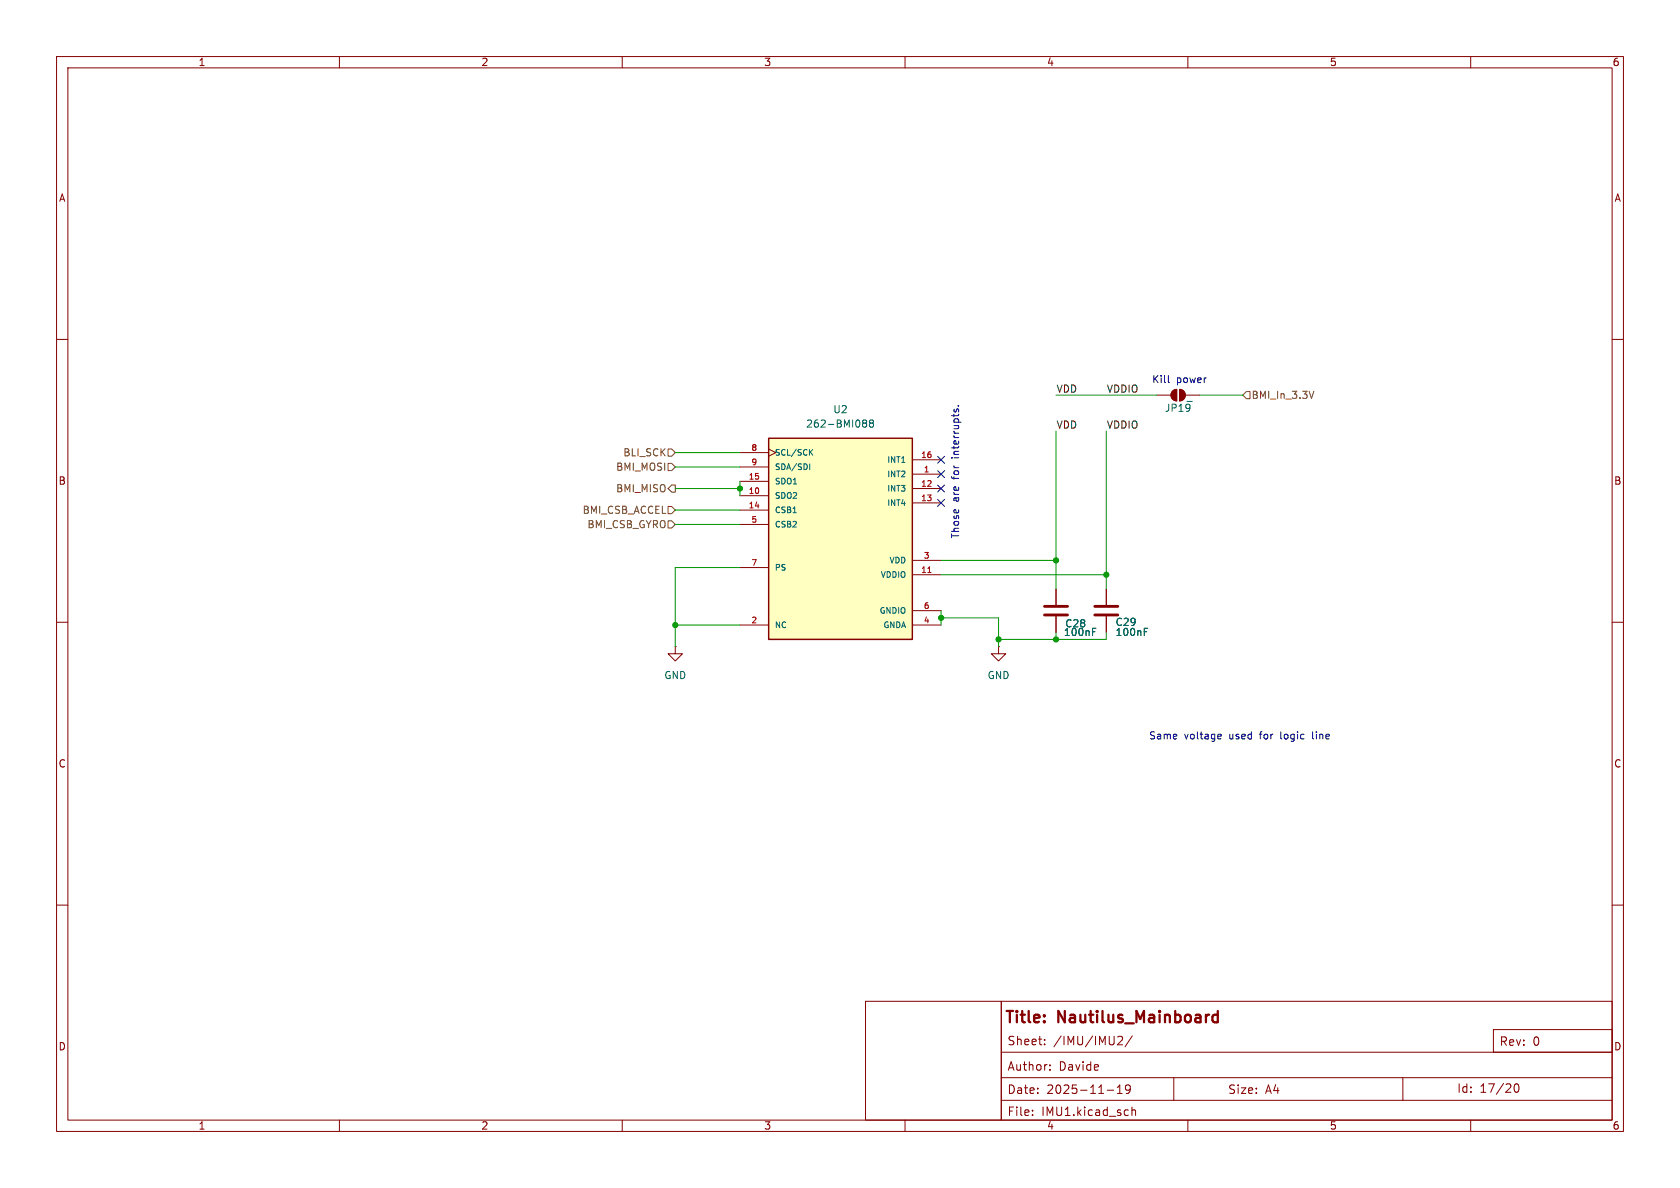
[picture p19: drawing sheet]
<svg xmlns="http://www.w3.org/2000/svg" width="297mm" height="210mm" viewBox="0 0 297 210" stroke-linecap="round" stroke-linejoin="round" font-family="sans-serif">
<defs><g id="words">
<g font-size="2.8" fill="#840000">
<text x="177.5" y="181.4">Title:</text>
<text x="187.2" y="181.4">Nautilus_Mainboard</text>
</g>
<g font-size="2.1" fill="#840000">
<text x="178" y="185">Sheet:</text>
<text x="186.2" y="185">/IMU/IMU2/</text>
<text x="265" y="185.1">Rev:</text>
<text x="270.9" y="185.1">0</text>
<text x="178" y="189.5">Author:</text>
<text x="187.2" y="189.5">Davide</text>
<text x="178" y="193.6">Date:</text>
<text x="178" y="197.5">File:</text>
<text x="184.1" y="197.5">IMU1.kicad_sch</text>
<text x="185" y="193.6">2025-11-19</text>
<text x="217" y="193.6">Size:</text>
<text x="223.7" y="193.6">A4</text>
<text x="257.5" y="193.4">Id:</text>
<text x="261.6" y="193.4">17/20</text>
</g>
<g font-size="1.8" fill="#840000">
<text x="35" y="11.9">1</text>
<text x="85" y="11.9">2</text>
<text x="135" y="11.9">3</text>
<text x="185" y="11.9">4</text>
<text x="235" y="11.9">5</text>
<text x="285" y="11.9">6</text>
<text x="10.3" y="35.9">A</text>
<text x="285.3" y="35.9">A</text>
<text x="10.3" y="85.9">B</text>
<text x="285.3" y="85.9">B</text>
<text x="10.3" y="135.9">C</text>
<text x="285.3" y="135.9">C</text>
<text x="10.3" y="185.9">D</text>
<text x="285.3" y="185.9">D</text>
<text x="35" y="199.9">1</text>
<text x="85" y="199.9">2</text>
<text x="135" y="199.9">3</text>
<text x="185" y="199.9">4</text>
<text x="235" y="199.9">5</text>
<text x="285" y="199.9">6</text>
</g>
<g font-size="1.8" fill="#0f0f0f">
<text x="186.7" y="69.5">VDD</text>
<text x="195.6" y="69.5">VDDIO</text>
<text x="186.7" y="75.9">VDD</text>
<text x="195.6" y="75.9">VDDIO</text>
</g>
<g font-size="1.8" fill="#0000c2">
<text x="203.6" y="67.9">Kill</text>
<text x="208" y="67.9">power</text>
<text x="169.8" y="80.7" transform="rotate(-90 169.8 80.7)">interrupts.</text>
<text x="169.8" y="88.7" transform="rotate(-90 169.8 88.7)">are</text>
<text x="169.8" y="84.6" transform="rotate(-90 169.8 84.6)">for</text>
<text x="169.8" y="95.3" transform="rotate(-90 169.8 95.3)">Those</text>
<text x="203" y="130.9">Same</text>
<text x="209.4" y="130.9">voltage</text>
<text x="217.4" y="130.9">used</text>
<text x="223" y="130.9">for</text>
<text x="226.8" y="130.9">logic</text>
<text x="232.7" y="130.9">line</text>
</g>
<g font-size="1.8" fill="#006464">
<text x="209.4" y="71.7">-</text>
<text x="142.4" y="75.8">262-BMI088</text>
<text x="147.2" y="73.3">U2</text>
<text x="205.9" y="73">JP19</text>
<text x="188" y="112.6">100nF</text>
<text x="188.2" y="111.1">C28</text>
<text x="197.1" y="112.6">100nF</text>
<text x="197.1" y="110.8">C29</text>
<text x="117.3" y="120.2">GND</text>
<text x="174.5" y="120.2">GND</text>
</g>
<g font-size="1.8" fill="#725600">
<text x="221.2" y="70.7">BMI_In_3.3V</text>
<text x="108.8" y="83.4">BMI_MOSI</text>
<text x="110.1" y="80.9">BLI_SCK</text>
<text x="108.8" y="87.2">BMI_MISO</text>
<text x="102.9" y="91">BMI_CSB_ACCEL</text>
<text x="103.7" y="93.6">BMI_CSB_GYRO</text>
</g>
<g font-size="1.4" fill="#a90000">
<text x="132.7" y="79.8">8</text>
<text x="132.7" y="82.3">9</text>
<text x="162.7" y="81">16</text>
<text x="163.2" y="83.6">1</text>
<text x="132.3" y="84.8">15</text>
<text x="132.3" y="87.4">10</text>
<text x="132.3" y="89.9">14</text>
<text x="162.7" y="86.1">12</text>
<text x="162.7" y="88.6">13</text>
<text x="132.7" y="92.5">5</text>
<text x="132.7" y="100.1">7</text>
<text x="162.7" y="101.3">11</text>
<text x="163.2" y="98.8">3</text>
<text x="163.2" y="107.7">6</text>
<text x="132.7" y="110.2">2</text>
<text x="163.2" y="110.2">4</text>
</g>
<g font-size="1.4" fill="#006464">
<text x="136.9" y="80.7">SCL/SCK</text>
<text x="136.9" y="83.3">SDA/SDI</text>
<text x="156.7" y="82">INT1</text>
<text x="136.9" y="85.8">SDO1</text>
<text x="136.9" y="88.4">SDO2</text>
<text x="156.7" y="84.6">INT2</text>
<text x="156.7" y="87.1">INT3</text>
<text x="156.7" y="89.6">INT4</text>
<text x="136.9" y="90.9">CSB1</text>
<text x="136.9" y="93.4">CSB2</text>
<text x="136.9" y="101.1">PS</text>
<text x="157.1" y="99.8">VDD</text>
<text x="155.6" y="102.3">VDDIO</text>
<text x="136.9" y="111.2">NC</text>
<text x="155.4" y="108.7">GNDIO</text>
<text x="156.1" y="111.2">GNDA</text>
</g>
</g></defs>
<g fill="none" stroke="#840000" stroke-width=".18">
<path d="M10 10h277v190h-277zM12 12h273v186h-273zM60 10v2M110 10v2M160 10v2M210 10v2M260 10v2M10 60h2M204.5 69.9h2.5M207.3 69.1l.7-.3v2.1a1.02 1.02 0 0 1-.9-.7 1.02 1.02 0 0 1 .2-1.1zM208.5 68.8a1.02 1.02 0 0 1 1 1.1 1.02 1.02 0 0 1-1 1zM209.5 69.9h2.6"/>
<path d="M285 60h2M10 110h2M176.5 114.3v1.3h1.3l-1.3 1.2-1.2-1.2h1.2M176.5 114.3h.1M186.7 104.1v2.8M186.7 109v2.8M195.6 104.1v2.8M195.6 109v2.8M285 110h2M10 160h2M153 177h24v21h-24zM177 177h108v21h-108z"/>
<path d="M285 160h2M60 198v2M110 198v2M160 198v2M177 194.5h108M177 190.5h108M177 186h108M182.5 197v.2M182.5 196.3v.1M184.7 184.6v.1M184.7 183.8v.1M185.6 189v.2"/>
<path d="M185.6 188.3v.1M195.7 192.7h1.2M197.5 193.3h.9M197.5 192.2l.5-.4v1.5M197.6 183.3l.6-.1 .2 .1 .1 .3-1 1.1h1M199.8 192.4l-.3 .3h-.3l-.2-.3 .1-.5 .4-.1 .2 .1a.99 .99 0 0 1-.3 1.4h-.3M200.1 195.7v1.5M200.1 196.3l.2-.1 .4 .1 .1 .9M200.2 183.1l-1.3 2M207.5 190.5v4M210 198v2M248 190.5v4"/>
<path d="M260 198v2M264 182h21v4h-21zM267.8 191.7l.2-.1a.81 .81 0 0 1 .6 .6 .81 .81 0 0 1-.3 .8l-.1 .1a.81 .81 0 0 1-.4-1.4z"/>
</g>
<path d="M214.5 179.5l.2-.1 .6 .1M215.3 178.7v2M214.5 180.6l.2 .1 .6-.1" fill="none" stroke="#840000" stroke-width=".4"/>
<path d="M184.7 107.2h4M184.7 108.7h4M193.5 107.2h4.1M193.5 108.7h4.1" fill="none" stroke="#840000" stroke-width=".51"/>
<path d="M209.8 71h1M193.2 111.7h.4M193.2 111.1h.6M202.3 111.7h.4M202.3 111.1h.6" fill="none" stroke="#006464" stroke-width=".18"/>
<g fill="#840000" stroke="#840000" stroke-width=".18">
<path d="M207.3 69.1l.7-.3v2.1a1.02 1.02 0 0 1-.9-.7 1.02 1.02 0 0 1 .2-1.1z"/>
<path d="M208.5 68.8a1.02 1.02 0 0 1 1 1.1 1.02 1.02 0 0 1-1 1z"/>
</g>
<path d="M135.9 77.5h25.4v35.5h-25.4z" fill="#ffffc2"/>
<path d="M135.9 77.5h25.4v35.5h-25.4z" fill="none" stroke="#840000" stroke-width=".25"/>
<g fill="none" stroke="#840000" stroke-width=".18">
<path d="M135.9 79.4l1.3 .6-1.3 .6M130.8 80h5.1M130.8 82.6h5.1M130.8 85.1h5.1M130.8 87.6h5.1M130.8 90.2h5.1M130.8 92.7h5.1M161.3 81.3h5.1M161.3 83.8h5.1M161.3 86.4h5.1M161.3 88.9h5.1M161.3 99.1h5.1"/>
<path d="M119.4 114.3v1.3h1.2l-1.2 1.2-1.3-1.2h1.3M119.4 114.3h.1M130.8 100.3h5.1M130.8 110.5h5.1M161.3 110.5h5.1M161.3 108h5.1M161.3 101.6h5.1M186.7 104.1v2.8M186.7 109v2.8M195.6 104.1v2.8M195.6 109v2.8"/>
</g>
<g fill="none" stroke="#006464" stroke-width=".18">
<path d="M143.2 79.9l.5 .6M143.7 79.5l-.6 .5M152.6 74.7l.1 .1M152.6 74.4l.1-.2 .4 .1 .1 .2-.2 .3M152.7 74.8h.3M152.7 74.8l-.1 .1M153 74.8l.2 .2v.4l-.2 .1-.4-.1M153.9 74.8l-.2-.3 .2-.3h.3l.2 .3-.2 .3M153.9 74.8h.3M153.9 74.8l-.2 .2 .1 .4 .1 .1 .4-.1 .1-.1v-.3l-.2-.2M143.2 82v1M193.2 111.7h.4"/>
<path d="M193.2 111.1h.6M202.3 111.7h.4M202.3 111.1h.6"/>
</g>
<path d="M164 101.2h.6" fill="none" stroke="#a90000" stroke-width=".18"/>
<path d="M118.1 79.4h.6l.7 .6-.7 .6h-.6zM220.3 69.2h.7v1.3h-.7l-.6-.6zM232.3 69.2l-.4 1.2M118.1 92.1h.6l.7 .6-.7 .6h-.6zM118.1 89.5h.6l.7 .7-.7 .6h-.6zM118.1 81.9h.6l.7 .7-.7 .6h-.6zM118.7 85.7h.7v1.3h-.7l-.6-.6z" fill="none" stroke="#725600" stroke-width=".18"/>
<g fill="none" stroke="#009600" stroke-width=".18">
<path d="M186.7 76.2v27.9M186.7 69.9h17.8M195.6 76.2v27.9M212.1 69.9h7.6M119.4 92.7h11.4M119.4 90.2h11.4M119.4 82.6h11.4M119.4 86.4h11.4M119.4 80h11.4M130.8 85.1v2.5M166.4 99.1h20.3M119.4 110.5h11.4"/>
<path d="M130.8 100.3h-11.4v14M166.4 109.2h10.1v5.1M166.4 108v2.5M166.4 101.6h29.2M186.7 111.8v1.2M195.6 111.8v1.2h-19.1"/>
</g>
<path d="M165.8 80.7l1.2 1.2M165.8 85.8l1.2 1.2M165.8 83.2l1.2 1.2M165.8 88.3l1.2 1.2M167 80.7l-1.2 1.2M167 85.8l-1.2 1.2M167 83.2l-1.2 1.2M167 88.3l-1.2 1.2" fill="none" stroke="#000084" stroke-width=".18"/>
<path d="M168.7 72.3l-.1 .2M169.1 72.5l.1-.2 .3 .2M169.4 71.7h.1M206.5 66.4v1.1l.2 .1M215.5 129.8h.3l.1 .3-.6 .1M215.8 130.6h-.3M232.1 129.4v1.1l.1 .1" fill="none" stroke="#0000c2" stroke-width=".18"/>
<g fill="#009600" stroke="#009600" stroke-width=".18">
<circle cx="186.7" cy="113" r=".46"/>
<circle cx="176.5" cy="113" r=".46"/>
<circle cx="195.6" cy="101.6" r=".46"/>
<circle cx="186.7" cy="99.1" r=".46"/>
<circle cx="166.4" cy="109.2" r=".46"/>
<circle cx="119.4" cy="110.5" r=".46"/>
<circle cx="130.8" cy="86.4" r=".46"/>
</g>
<use href="#words"/>
</svg>
